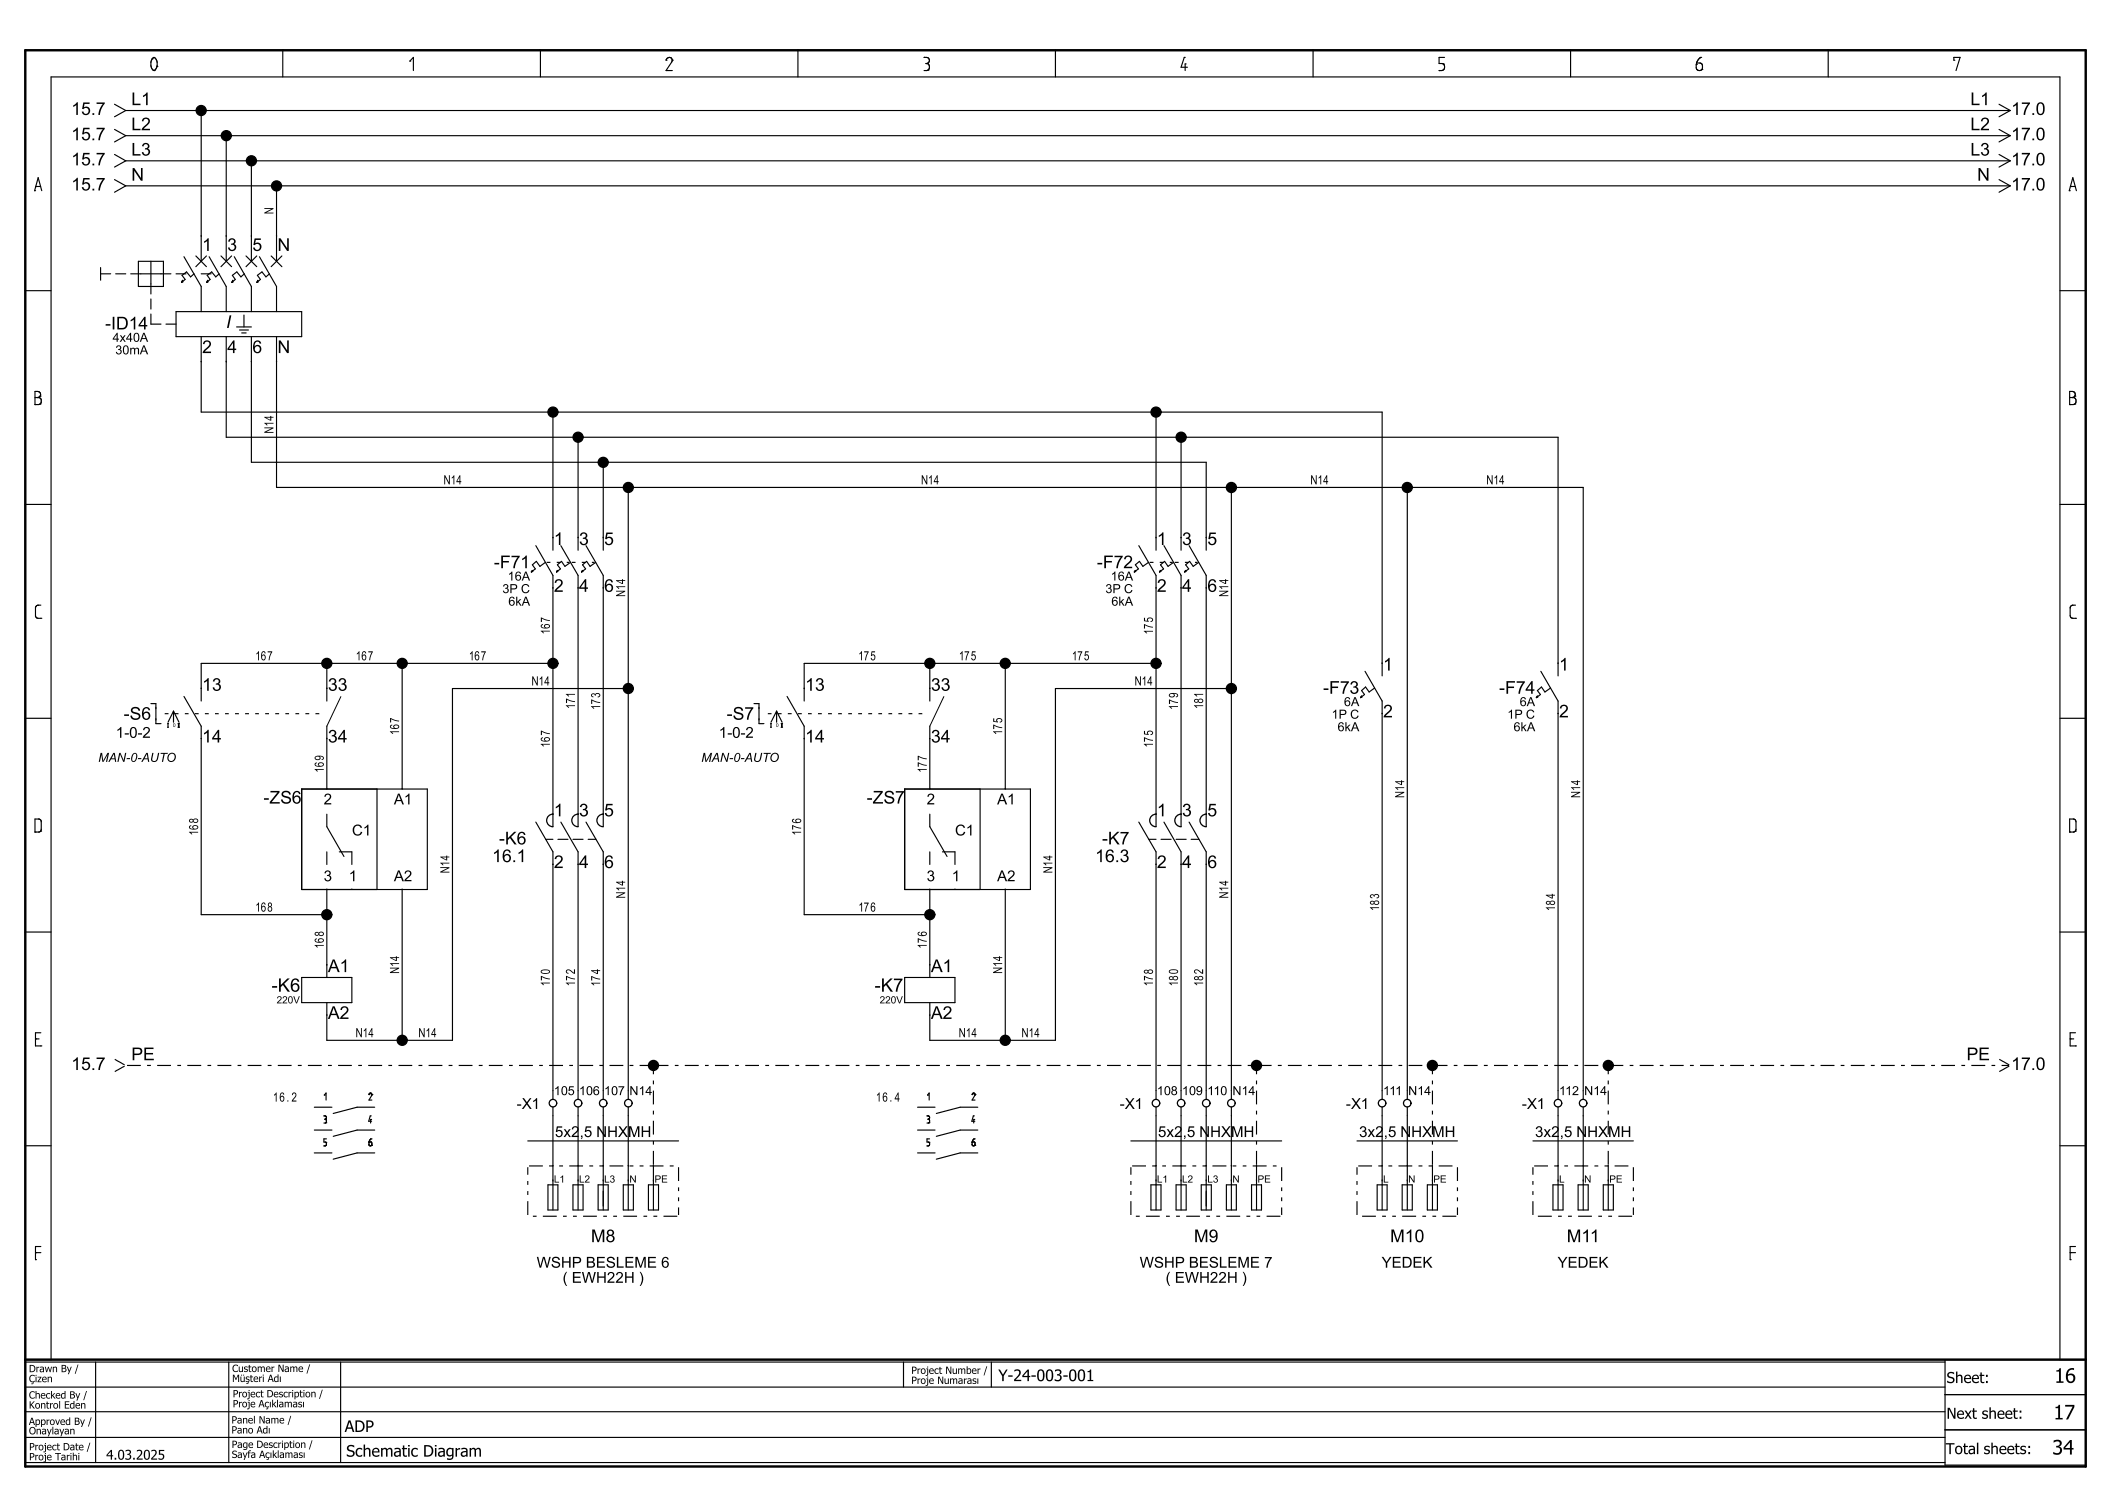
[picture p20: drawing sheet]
<svg xmlns="http://www.w3.org/2000/svg" width="420mm" height="297mm" viewBox="0 0 420 297" stroke-linecap="round" stroke-linejoin="round" font-family="sans-serif">
<defs><g id="words">
<g font-size="4">
<text x="408.7" y="275.1">16</text>
<text x="408.5" y="282.4">17</text>
<text x="408.3" y="289.4">34</text>
</g>
<g font-size="3.7">
<text x="54" y="197.3">-K6</text>
<text x="174" y="197.3">-K7</text>
</g>
<g font-size="3.5">
<text x="14.2" y="22.9">15.7</text>
<text x="26.1" y="20.9">L1</text>
<text x="392" y="20.9">L1</text>
<text x="400.1" y="22.9">17.0</text>
<text x="14.2" y="27.9">15.7</text>
<text x="26.1" y="25.9">L2</text>
<text x="392" y="25.9">L2</text>
<text x="400.1" y="27.9">17.0</text>
<text x="14.2" y="32.9">15.7</text>
<text x="26.1" y="31">L3</text>
<text x="26.1" y="35.9">N</text>
<text x="392" y="31">L3</text>
<text x="393.4" y="35.9">N</text>
<text x="400.1" y="32.9">17.0</text>
<text x="14.2" y="37.9">15.7</text>
<text x="400.1" y="37.9">17.0</text>
<text x="40.2" y="49.9">1</text>
<text x="45.2" y="49.9">3</text>
<text x="50.2" y="49.9">5</text>
<text x="55.2" y="49.9">N</text>
<text x="20.9" y="65.5">-ID14</text>
<text x="45" y="65.2">I</text>
<text x="40.2" y="70.2">2</text>
<text x="45.2" y="70.2">4</text>
<text x="50.2" y="70.2">6</text>
<text x="55.2" y="70.2">N</text>
<text x="98.3" y="113">-F71</text>
<text x="110.2" y="108.4">1</text>
<text x="115.2" y="108.4">3</text>
<text x="120.2" y="108.4">5</text>
<text x="218.2" y="113">-F72</text>
<text x="230.2" y="108.4">1</text>
<text x="235.2" y="108.4">3</text>
<text x="240.2" y="108.4">5</text>
<text x="110.2" y="117.7">2</text>
<text x="115.2" y="117.7">4</text>
<text x="120.2" y="117.7">6</text>
<text x="230.2" y="117.7">2</text>
<text x="235.2" y="117.7">4</text>
<text x="240.2" y="117.7">6</text>
<text x="40.2" y="137.4">13</text>
<text x="65.2" y="137.4">33</text>
<text x="160.2" y="137.4">13</text>
<text x="185.2" y="137.4">33</text>
<text x="275.2" y="133.4">1</text>
<text x="310.2" y="133.4">1</text>
<text x="24.6" y="143.2">-S6</text>
<text x="144.6" y="143.2">-S7</text>
<text x="263.2" y="138">-F73</text>
<text x="275.2" y="142.7">2</text>
<text x="298.2" y="138">-F74</text>
<text x="310.2" y="142.7">2</text>
<text x="40.2" y="147.7">14</text>
<text x="65.2" y="147.7">34</text>
<text x="160.2" y="147.7">14</text>
<text x="185.2" y="147.7">34</text>
<text x="52.4" y="159.9">-ZS6</text>
<text x="172.4" y="159.9">-ZS7</text>
<text x="99.3" y="168">-K6</text>
<text x="110.2" y="162.4">1</text>
<text x="115.2" y="162.4">3</text>
<text x="120.2" y="162.4">5</text>
<text x="219.2" y="168">-K7</text>
<text x="230.2" y="162.4">1</text>
<text x="235.2" y="162.4">3</text>
<text x="240.2" y="162.4">5</text>
<text x="97.9" y="171.5">16.1</text>
<text x="110.2" y="172.7">2</text>
<text x="115.2" y="172.7">4</text>
<text x="120.2" y="172.7">6</text>
<text x="217.9" y="171.5">16.3</text>
<text x="230.2" y="172.7">2</text>
<text x="235.2" y="172.7">4</text>
<text x="240.2" y="172.7">6</text>
<text x="65.2" y="193.4">A1</text>
<text x="185.2" y="193.4">A1</text>
<text x="65.2" y="202.7">A2</text>
<text x="185.2" y="202.7">A2</text>
<text x="14.2" y="212.9">15.7</text>
<text x="26.1" y="210.9">PE</text>
<text x="391.2" y="210.9">PE</text>
<text x="400.1" y="212.9">17.0</text>
<text x="117.6" y="247.1">M8</text>
<text x="237.5" y="247.1">M9</text>
<text x="276.6" y="247.1">M10</text>
<text x="311.7" y="247.1">M11</text>
</g>
<g font-size="3.2">
<text x="198.6" y="274.7">Y-24-003-001</text>
<text x="68.6" y="284.9">ADP</text>
<text x="68.9" y="289.8">Schematic Diagram</text>
</g>
<g font-size="3">
<text x="23" y="146.8">1-0-2</text>
<text x="143" y="146.8">1-0-2</text>
<text x="64.4" y="160">2</text>
<text x="78.4" y="160">A1</text>
<text x="184.4" y="160">2</text>
<text x="198.4" y="160">A1</text>
<text x="70" y="166.2">C1</text>
<text x="190" y="166.2">C1</text>
<text x="64.4" y="175.3">3</text>
<text x="69.4" y="175.3">1</text>
<text x="78.4" y="175.3">A2</text>
<text x="184.4" y="175.3">3</text>
<text x="189.4" y="175.3">1</text>
<text x="198.4" y="175.3">A2</text>
<text x="102.8" y="220.6">-X1</text>
<text x="222.8" y="220.6">-X1</text>
<text x="267.8" y="220.6">-X1</text>
<text x="302.8" y="220.6">-X1</text>
<text x="110.4" y="226.2">5x2</text>
<text x="115.3" y="226.2">,5 N</text>
<text x="120.8" y="226.2">HXMH</text>
<text x="230.4" y="226.2">5x2</text>
<text x="235.3" y="226.2">,5 N</text>
<text x="240.7" y="226.2">HXMH</text>
<text x="270.4" y="226.2">3x2</text>
<text x="275.3" y="226.2">,5 N</text>
<text x="280.8" y="226.2">HXMH</text>
<text x="305.4" y="226.2">3x2</text>
<text x="310.3" y="226.2">,5 N</text>
<text x="315.8" y="226.2">HXMH</text>
<text x="106.8" y="252.2">WSHP BESLEME 6</text>
<text x="111.9" y="255.2">( EWH22H )</text>
<text x="226.7" y="252.2">WSHP BESLEME 7</text>
<text x="231.9" y="255.2">( EWH22H )</text>
<text x="274.9" y="252.2">YEDEK</text>
<text x="309.9" y="252.2">YEDEK</text>
<text x="387.3" y="275.1">Sheet:</text>
<text x="387.3" y="282.2">Next sheet:</text>
<text x="387.1" y="289.3">Total sheets:</text>
</g>
<text font-size="2.7" x="21.1" y="290.4">4.03.2025</text>
<g font-size="2.5">
<text x="54.4" y="42.6" transform="rotate(-90 54.4 42.6)">N</text>
<text x="22.4" y="68">4x40A</text>
<text x="22.9" y="70.5">30m</text>
<text x="54.4" y="86.2" transform="rotate(-90 54.4 86.2)">N14</text>
<text x="88.2" y="96.4">N14</text>
<text x="183.2" y="96.4">N14</text>
<text x="260.7" y="96.4">N14</text>
<text x="295.7" y="96.4">N14</text>
<text x="99.9" y="118">3P C</text>
<text x="101" y="115.5">16A</text>
<text x="124.4" y="118.7" transform="rotate(-90 124.4 118.7)">N14</text>
<text x="219.9" y="118">3P C</text>
<text x="221" y="115.5">16A</text>
<text x="244.4" y="118.7" transform="rotate(-90 244.4 118.7)">N14</text>
<text x="101.1" y="120.5">6kA</text>
<text x="221.1" y="120.5">6kA</text>
<text x="50.8" y="131.4">167</text>
<text x="70.8" y="131.4">167</text>
<text x="93.3" y="131.4">167</text>
<text x="109.4" y="126.2" transform="rotate(-90 109.4 126.2)">167</text>
<text x="170.8" y="131.4">175</text>
<text x="190.8" y="131.4">175</text>
<text x="213.3" y="131.4">175</text>
<text x="229.4" y="126.2" transform="rotate(-90 229.4 126.2)">175</text>
<text x="105.7" y="136.4">N14</text>
<text x="225.7" y="136.4">N14</text>
<text x="114.4" y="141" transform="rotate(-90 114.4 141)">171</text>
<text x="119.4" y="141.2" transform="rotate(-90 119.4 141.2)">173</text>
<text x="234.4" y="141.2" transform="rotate(-90 234.4 141.2)">179</text>
<text x="239.4" y="141" transform="rotate(-90 239.4 141)">181</text>
<text x="264.9" y="143">1P C</text>
<text x="267.4" y="140.5">6A</text>
<text x="299.9" y="143">1P C</text>
<text x="302.3" y="140.5">6A</text>
<text x="79.4" y="146.2" transform="rotate(-90 79.4 146.2)">167</text>
<text x="109.4" y="148.7" transform="rotate(-90 109.4 148.7)">167</text>
<text x="199.4" y="146.2" transform="rotate(-90 199.4 146.2)">175</text>
<text x="229.4" y="148.7" transform="rotate(-90 229.4 148.7)">175</text>
<text x="266.1" y="145.5">6kA</text>
<text x="301.1" y="145.5">6kA</text>
<text x="19.5" y="151.6">MAN-0-AUTO</text>
<text x="64.4" y="153.7" transform="rotate(-90 64.4 153.7)">169</text>
<text x="139.5" y="151.6">MAN-0-AUTO</text>
<text x="184.4" y="153.7" transform="rotate(-90 184.4 153.7)">177</text>
<text x="279.4" y="158.7" transform="rotate(-90 279.4 158.7)">N14</text>
<text x="314.4" y="158.7" transform="rotate(-90 314.4 158.7)">N14</text>
<text x="39.4" y="166.2" transform="rotate(-90 39.4 166.2)">168</text>
<text x="159.4" y="166.2" transform="rotate(-90 159.4 166.2)">176</text>
<text x="89.4" y="173.7" transform="rotate(-90 89.4 173.7)">N14</text>
<text x="209.4" y="173.7" transform="rotate(-90 209.4 173.7)">N14</text>
<text x="124.4" y="178.7" transform="rotate(-90 124.4 178.7)">N14</text>
<text x="244.4" y="178.7" transform="rotate(-90 244.4 178.7)">N14</text>
<text x="50.8" y="181.3">168</text>
<text x="170.8" y="181.3">176</text>
<text x="274.4" y="181.2" transform="rotate(-90 274.4 181.2)">183</text>
<text x="309.4" y="181.2" transform="rotate(-90 309.4 181.2)">184</text>
<text x="64.4" y="188.7" transform="rotate(-90 64.4 188.7)">168</text>
<text x="184.4" y="188.7" transform="rotate(-90 184.4 188.7)">176</text>
<text x="79.4" y="193.7" transform="rotate(-90 79.4 193.7)">N14</text>
<text x="109.4" y="196.2" transform="rotate(-90 109.4 196.2)">170</text>
<text x="114.4" y="196.2" transform="rotate(-90 114.4 196.2)">172</text>
<text x="119.4" y="196.2" transform="rotate(-90 119.4 196.2)">174</text>
<text x="199.4" y="193.7" transform="rotate(-90 199.4 193.7)">N14</text>
<text x="229.4" y="196.2" transform="rotate(-90 229.4 196.2)">178</text>
<text x="234.4" y="196.2" transform="rotate(-90 234.4 196.2)">180</text>
<text x="239.4" y="196.2" transform="rotate(-90 239.4 196.2)">182</text>
<text x="70.7" y="206.3">N14</text>
<text x="83.2" y="206.3">N14</text>
<text x="190.7" y="206.3">N14</text>
<text x="203.2" y="206.3">N14</text>
<text x="54.3" y="219.1">16. 2</text>
<text x="110.2" y="217.9">105</text>
<text x="115.2" y="217.9">106</text>
<text x="120.2" y="217.9">107 N14</text>
<text x="174.3" y="219.1">16. 4</text>
<text x="230.2" y="217.9">108</text>
<text x="235.2" y="217.9">109</text>
<text x="240.2" y="217.9">110 N14</text>
<text x="275.2" y="217.9">111 N14</text>
<text x="310.2" y="217.9">112 N14</text>
</g>
<g font-size="2">
<text x="55" y="199.6">220V</text>
<text x="175" y="199.6">220V</text>
<text x="110.2" y="235.3">L1</text>
<text x="115.2" y="235.3">L2</text>
<text x="120.2" y="235.3">L3</text>
<text x="125.2" y="235.3">N</text>
<text x="130.2" y="235.3">PE</text>
<text x="230.2" y="235.3">L1</text>
<text x="235.2" y="235.3">L2</text>
<text x="240.2" y="235.3">L3</text>
<text x="245.2" y="235.3">N</text>
<text x="250.2" y="235.3">PE</text>
<text x="275.2" y="235.3">L</text>
<text x="280.2" y="235.3">N</text>
<text x="285.2" y="235.3">PE</text>
<text x="310.2" y="235.3">L</text>
<text x="315.2" y="235.3">N</text>
<text x="320.2" y="235.3">PE</text>
<text x="5.8" y="273">Drawn By /</text>
<text x="5.8" y="275">Çizen</text>
<text x="46.2" y="272.9">Customer Name /</text>
<text x="46.2" y="274.9">Müşteri Adı</text>
<text x="181.3" y="273.3">Project Number /</text>
<text x="181.3" y="275.3">Proje Numarası</text>
<text x="5.8" y="278.2">Checked By /</text>
<text x="5.8" y="280.2">Kontrol Eden</text>
<text x="46.3" y="278">Project Description /</text>
<text x="46.3" y="280">Proje Açıklaması</text>
<text x="5.8" y="283.5">Approved By /</text>
<text x="5.8" y="285.3">Onaylayan</text>
<text x="46.1" y="283.2">Panel Name /</text>
<text x="46.1" y="285.2">Pano Adı</text>
<text x="5.8" y="288.5">Project Date /</text>
<text x="5.8" y="290.5">Proje Tarihi</text>
<text x="46.1" y="288">Page Description /</text>
<text x="46.1" y="290">Sayfa Açıklaması</text>
</g>
<g font-size="1">
<text x="34.4" y="144.6">0</text>
<text x="154.3" y="144.6">0</text>
</g>
</g></defs>
<g fill="none" stroke="#000" stroke-width=".23">
<path d="M30.3 11.7h.1M30.3 11.7l-.3 .7v.8l.3 .5 .4 .3M30.3 11.7a.49 .49 0 0 1 .6-.2 .49 .49 0 0 1 .3 .5v1.2M30.7 14h.1M31.2 13.2h.1M31.2 13.2l-.2 .6-.3 .2M56.3 10v5.3M81.5 12.2h.1M81.5 12.2l.7-.8v2.6M107.5 10v5.3M132.5 12h.1M132.5 12a.63 .63 0 0 1 .6-.6 .63 .63 0 0 1 .7 .6"/>
<path d="M133.8 12h.1M133.8 12l-1.3 2h1.3M158.7 10v5.3M183.8 11.4h.1M183.8 11.4h.6a.61 .61 0 0 1 .5 .6 .61 .61 0 0 1-.4 .6M184.2 12.6h.3M184.5 12.6h.1M184.5 12.6a.75 .75 0 0 1 .1 1.3M184.5 12.6h-.1M184.6 13.9h.1M184.6 13.9l-.8 .1M210 10v5.3"/>
<path d="M235.6 11.4h.1M235.6 11.4l-.6 2h1.2M235.8 12.7h.1M235.8 12.7v1.3M261.2 10v5.3M286.3 14h.1M287.1 12.7h.1M287.1 12.7a.74 .74 0 0 1 .3 .8 .74 .74 0 0 1-.6 .5h-.5M287.4 11.4h-1.1v1.2l.8 .1M312.5 10v5.3M337.5 12.8h.1M338.4 11.4h.1"/>
<path d="M338.4 11.4l-.4 .3-.4 .7-.1 1.1a.63 .63 0 0 0 .6 .5 .63 .63 0 0 0 .6-.4v-.6l-.2-.3-1-.2M338.6 13.8h.1M363.7 10v5.3M388.7 12h.1M388.7 12v-.6h1.3l-.8 2.6M6.9 37.9h.1M6.9 37.9l.7-2.6 .7 2.6M7.1 37.1h.1M7.1 37.1h1M22.8 20.7l2.2 1.3M22.8 25.7l2.2 1.3M22.8 30.7l2.2 1.3"/>
<path d="M22.8 35.7l2.2 1.3M25 22l-2.2 1.2M25 22h374.9M25 27l-2.2 1.2M25 27h374.9M25 32l-2.2 1.2M25 32h374.9M25 37l-2.2 1.2M25 37h374.9M40 22v30M45 27v25M50 32v20"/>
<path d="M55 37v15M397.7 20.7l2.2 1.3M397.7 25.7l2.2 1.3M397.7 30.7l2.2 1.3M397.7 35.7l2.2 1.3M399.9 22l-2.2 1.2M399.9 27l-2.2 1.2M399.9 32l-2.2 1.2M399.9 37l-2.2 1.2M411.7 37.9h.1M411.7 37.9l.7-2.6 .7 2.6M411.9 37.1h.1"/>
<path d="M411.9 37.1h1M5 57.8h5.2M20 54.5h2M20 53.2v2.5M23 54.5h2M26 54.5h8M27.5 52h5v5h-5zM30 52v6.5M30 59.5v2M35 54.5h2M36.3 55.8l-.2 .4M36.4 56.1l-.3 .1"/>
<path d="M36.6 51.1l3.4 5.9v5M38.6 54.5l-.7 .6-.8-1-.9 .7 .6 .8-.7 .6M39 50.9l2.1 2.1M40 54.5h2M41.1 50.9l-2.1 2.1M41.3 55.8l-.2 .4M41.4 56.1l-.3 .1M41.6 51.1l3.4 5.9v5M43.6 54.5l-.7 .6-.8-1-.9 .7 .6 .8-.7 .6M44 50.9l2.1 2.1M46.1 50.9l-2.1 2.1M46.3 55.8l-.2 .4"/>
<path d="M46.4 56.1l-.3 .1M46.6 51.1l3.4 5.9v5M48.6 54.5l-.7 .6-.8-1-.9 .7 .6 .8-.7 .6M48.9 50.9l2.2 2.1M51.1 50.9l-2.2 2.1M51.3 55.8l-.2 .4M51.4 56.1l-.3 .1M51.6 51.1l3.4 5.9v5M53.6 54.5l-.7 .6-.8-1-.9 .7 .6 .8-.7 .6M53.9 50.9l2.2 2.1M56.1 50.9l-2.2 2.1M409.8 57.8h5.2"/>
<path d="M7 79.1h.8l.3 .2 .1 .7-.2 .4M7.5 79.1h.1M7.5 79.1a.61 .61 0 0 0 .6-.6 .61 .61 0 0 0-.6-.6h-.5v2.6M8 78.8h.1M30 62.5v2h2M33 64.5h2M35 62h25v5h-25zM40 67v15h235v52.5M45 67v20h265v47.5M47.1 65h2.9M47.7 65.6h1.7M48.1 66.2h.9"/>
<path d="M48.5 62.7v2.3M50 67v25h190v17.5M55 67v30h260v121.7M411.8 79.1h.8a.75 .75 0 0 1 .2 1.3M412.3 79.1h.1M412.8 78.8h.1M412.8 78.8a.61 .61 0 0 0-.5-.9h-.5v2.6M412.8 78.8l-.5 .3M7 80.5h.1M8 80.4h.1M8 80.4l-1 .1M110 82v27.5"/>
<path d="M115 87v22.5M120 92v17.5M125 97v121.7M230 82v27.5M235 87v22.5M245 97v121.7M280 97v121.7M411.8 80.5h.1M412.8 80.4h.1M412.8 80.4l-1 .1M5 100.3h5.2M105.9 113.5l-.2 .3"/>
<path d="M106 113.7l-.3 .1M106.6 108.5l3.4 6v50M108.5 111.9l-1.1 .8-.7-1-.8 .7 .6 .8-.8 .6M108.8 111.9h.7M110.8 111.9h.7M110.9 113.5l-.2 .3M111 113.7l-.3 .1M111.6 108.5l3.4 6v50M112.8 111.9h.5M113.5 111.9l-1.1 .8-.7-1-.8 .7 .6 .8-.8 .6M113.8 111.9h.7M115.7 111.9h.8"/>
<path d="M115.9 113.5l-.2 .3M116 113.7l-.3 .1M116.6 108.5l3.4 6v50M117.8 111.9h.5M118.5 111.9l-1.1 .8-.7-1-.8 .7 .6 .8-.8 .6M225.9 113.5l-.2 .3M226 113.7l-.3 .1M226.6 108.5l3.4 6v50M228.5 111.9l-1.1 .8-.7-1-.8 .7 .6 .8-.8 .6M228.7 111.9h.8M230.7 111.9h.8M230.9 113.5l-.2 .3"/>
<path d="M231 113.7l-.3 .1M231.6 108.5l3.4 6v50M232.7 111.9h.5M233.5 111.9l-1.1 .8-.7-1-.8 .7 .6 .8-.8 .6M233.7 111.9h.8M235.7 111.9h.8M235.9 113.5l-.2 .3M236 113.7l-.3 .1M236.6 108.5l3.4 6v50M237.7 111.9h.5M238.5 111.9l-1.1 .8-.7-1-.8 .7 .6 .8-.8 .6M409.8 100.3h5.2"/>
<path d="M7.4 120.4h.1M7.4 120.4l-.3 .5v1.7l.3 .4h.7M8.1 123h.1M8.1 120.4h-.7M30 140h1v4h1M36.6 138.5l3.4 6v37.5h25M65 132v7.5M80 132v25M110 132h-70v7.5M125 137h-35v69.9h-25v-7.4M150 140h1v4h1M156.6 138.5l3.4 6v37.5h25"/>
<path d="M185 132v7.5M200 132v25M230 132h-70v7.5M245 137h-35v69.9h-25v-7.4M270.9 138.5l-.2 .3M271 138.7l-.3 .1M271.6 133.5l3.4 6v79.2M273.5 136.9l-1.1 .8-.7-1-.8 .7 .6 .8-.8 .6M305.9 138.5l-.2 .3M306 138.7l-.3 .1M306.6 133.5l3.4 6v79.2M308.5 136.9l-1.1 .8-.7-1-.8 .7 .6 .8-.8 .6"/>
<path d="M412.2 120.4h.1M412.2 120.4l-.3 .4v1.6a.51 .51 0 0 0 .5 .6h.5M412.9 123h.1M412.9 120.4h-.7M5 142.9h5.2M32.8 142h.7M33.3 144h.2M33.3 144.7h.2M33.4 144v.7M34.5 141.5l-1.1 2.2M34.5 141.5v2.2M34.5 141.5l1.1 2.2"/>
<path d="M34.8 142h.7M35.4 144h.3M35.4 144.7h.3M35.5 144v.7M35.6 144v.7M36.8 142h.7M38.8 142h.7M40.8 142h.7M42.8 142h.7M44.8 142h.7M46.8 142h.7M48.8 142h.7"/>
<path d="M50.8 142h.7M52.8 142h.7M54.8 142h.7M56.8 142h.7M58.8 142h.7M60 157h25v20h-25zM60.8 142h.7M62.8 142h.7M65 144.5v12.5M75 157v20M152.8 142h.7M153.3 144h.2"/>
<path d="M153.3 144.7h.2M153.4 144v.7M154.5 141.5l-1.1 2.2M154.5 141.5v2.2M154.5 141.5l1.1 2.2M154.8 142h.7M155.4 144h.3M155.4 144.7h.3M155.5 144v.7M155.6 144v.7M156.7 142h.8M158.7 142h.8"/>
<path d="M160.8 142h.7M162.7 142h.8M164.7 142h.8M166.8 142h.7M168.8 142h.7M170.7 142h.8M172.7 142h.8M174.8 142h.7M176.8 142h.7M178.7 142h.8M180 157h25v20h-25zM180.7 142h.8"/>
<path d="M182.8 142h.7M185 144.5v12.5M195 157v20M409.8 142.9h5.2M7 165.5h.1M8.1 165.3h.1M8.1 165.3l.1-.2-.1-1.9-.3-.3h-.8v2.6M8.1 165.3l-.3 .2h-.8M65 162v2.5l3.4 5.9M65 169.5v2.5M65 176.8v17.7M67.5 169.5h2.5v2.5"/>
<path d="M70 176.8v.2M80 176.8v30.1M106.6 163.5l3.4 6v49.2M108.6 167h1.4M111 167h2M111.6 163.5l3.4 6v49.2M114 167h2M116.6 163.5l3.4 6v49.2M117 167h1.6M185 162v2.5l3.4 5.9M185 169.5v2.5M185 176.8v17.7"/>
<path d="M187.5 169.5h2.5v2.5M190 176.8v.2M200 176.8v30.1M226.6 163.5l3.4 6v49.2M228.5 167h1.5M231 167h2M231.6 163.5l3.4 6v49.2M234 167h2M236.6 163.5l3.4 6v49.2M237 167h1.5M411.8 165.5h.1M412.9 165.3h.1"/>
<path d="M412.9 165.3l.1-.3-.1-1.8-.3-.3h-.8v2.6M412.9 165.3l-.3 .2h-.8M5 185.4h5.2M60 194.5h10v5h-10zM180 194.5h10v5h-10zM409.8 185.4h5.2M7.1 206.7h.1M7.1 206.7h.7M8.1 208.1h.1M8.1 205.4h-1v2.7h1M22.8 210.7l2 1.1M24.8 212.1l-2 1.1"/>
<path d="M25.3 212h2.7M29.3 212h.7M31.3 212h2.7M35.3 212h.7M37.3 212h2.7M41.3 212h.7M43.3 212h2.7M47.3 212h.7M49.3 212h2.7M53.3 212h.7M55.3 212h2.7M59.3 212h.7"/>
<path d="M61.3 212h2.7M64.5 217.8h.1M64.5 217.8l.4-.4v1.4M65.3 212h.7M67.3 212h2.7M71.3 212h.7M73.3 212h2.7M73.4 217.7h.1M73.4 217.7l.2-.2h.3v.4l-.5 .9h.6M73.7 217.4v.1M73.8 217.5h.1M74 217.8v.1"/>
<path d="M74 217.7h.1M77.3 212h.7M79.3 212h2.7M83.3 212h.7M85.3 212h2.7M89.3 212h.7M91.3 212h2.7M95.2 212h.8M97.3 212h2.7M101.3 212h.7M103.3 212h2.7M107.3 212h.7"/>
<path d="M109.2 212h2.8M113.3 212h.7M115.3 212h2.7M119.3 212h.7M121.3 212h2.7M125.2 212h.8M127.3 212h2.4M130 217v2.7M130 214.9v.8M130 212.2v1.5M130.3 212h2.7M134.3 212h.7"/>
<path d="M136.2 212h2.8M140.3 212h.7M142.2 212h2.8M146.3 212h.7M148.3 212h2.7M152.2 212h.8M154.3 212h2.7M158.2 212h.8M160.2 212h2.8M164.2 212h.8M166.2 212h2.8M170.3 212h.7"/>
<path d="M172.2 212h2.8M176.3 212h.7M178.3 212h2.7M182.2 212h.8M184.3 212h2.7M184.5 217.8h.1M184.5 217.8l.4-.4v1.4M188.2 212h.8M190.2 212h2.8M193.4 217.7h.1M193.4 217.7l.2-.2 .4 .1v.2l-.6 1h.6M194 217.7h.1"/>
<path d="M194.2 212h.8M196.2 212h2.8M200.3 212h.7M202.2 212h2.8M206.2 212h.8M208.2 212h2.8M212.2 212h.8M214.2 212h2.8M218.2 212h.8M220.2 212h2.8M224.2 212h.8M226.2 212h2.8"/>
<path d="M230.2 212h.8M232.2 212h2.8M236.2 212h.8M238.2 212h2.8M242.2 212h.8M244.2 212h2.8M248.2 212h.8M250 217v2.7M250 214.9v.8M250 212.2v1.5M250.2 212h2.8M254.2 212h.8"/>
<path d="M256.2 212h2.8M260.2 212h.8M262.2 212h2.8M266.2 212h.8M268.2 212h2.8M272.2 212h.8M274.2 212h2.8M278.2 212h.8M280.2 212h2.8M284.2 212h.5M285 217v2.7M285 214.9v.8"/>
<path d="M285 212.2v1.5M285.2 212h2.8M289.2 212h.8M291.2 212h2.8M295.2 212h.8M297.2 212h2.8M301.2 212h.8M303.2 212h2.8M307.2 212h.8M309.2 212h2.8M313.2 212h.8M315.2 212h2.8"/>
<path d="M319.2 212h.5M320 217v2.7M320 214.9v.8M320 212.2v1.5M320.2 212h2.8M324.2 212h.8M326.2 212h2.8M330.2 212h.8M332.2 212h2.8M336.2 212h.8M338.2 212h2.8M342.2 212h.8"/>
<path d="M344.2 212h2.8M348.2 212h.8M350.2 212h2.8M354.2 212h.8M356.2 212h2.8M360.2 212h.8M362.2 212h2.8M366.2 212h.8M368.2 212h2.8M372.2 212h.8M374.2 212h2.8M378.2 212h.8"/>
<path d="M380.2 212h2.8M384.2 212h.8M386.2 212h2.8M390.2 212h.8M392.2 212h2.8M396.2 212h.8M397.8 210.7l1.9 1.1M398.2 212h1.5M399.7 212.1l-1.9 1.1M411.9 206.7h.1M411.9 206.7h.7M412.9 208.1h.1"/>
<path d="M412.9 205.4h-1v2.7h1M5 227.9h5.2M62.5 220.3h3.5M62.5 224.8h3.5M62.5 229.4h3.5M64.4 222h.1M64.4 228h.1M64.4 222l.5 .1v.3l-.1 .2M64.6 222.6h.1M64.7 222.6h.1M64.7 227.9h.1M64.7 222h.1"/>
<path d="M64.7 222.6l.2 .3-.1 .5M64.7 223.4h.1M64.7 223.4h-.3M64.7 227.2h.1M64.8 227.2l.1 .2v.4l-.5 .2M64.8 223.4h.1M64.8 227.2h.1M64.9 227.3v.1M64.9 226.6h-.5v.6h.3M73.4 227.3h.1M73.7 222h.1M73.7 222l-.3 1.1h.5"/>
<path d="M73.7 222.7h.1M73.7 222.7v.7M73.8 226.6l-.4 .5v.7l.2 .1h.3l.1-.2-.1-.5-.5-.1M73.8 227.9h.1M73.8 227.2h.1M73.8 226.6h.1M73.9 227.9h.1M74.5 220.3h-3.5l-4.7 1.2M74.5 224.8h-3.5l-4.7 1.2M74.5 229.4h-3.5l-4.7 1.2M105 239v2.7M105 236.9v.8"/>
<path d="M105 234.9v.8M105 232.2v1.5M105 227h30M105.3 231.9h2.7M109 235.7h2v5h-2zM109.2 231.9h.8M110 220.2v20.5M111.3 231.9h.7M113.3 231.9h2.7M114 235.7h2v5h-2zM115 220.2v20.5M117.2 231.9h.8"/>
<path d="M119 235.7h2v5h-2zM119.3 231.9h.7M120 220.2v20.5M121.3 231.9h2.7M124 235.7h2v5h-2zM125 220.2v20.5M125.2 231.9h.8M127.3 231.9h.7M129 235.7h2v5h-2zM129.3 231.9h2.7M130 228.9v2.8M130 227v.7"/>
<path d="M130 222.9v2.8M130 220.9v.8M130 231.8v8.9M133.2 231.9h.8M135 232.2v2.7M135 236.2v.7M135 238.2v.8M182.5 220.3h3.5M182.5 224.8h3.5M182.5 229.4h3.5M184.4 222h.1M184.4 228h.1"/>
<path d="M184.4 222h.4l.1 .2v.2l-.2 .2M184.6 222.6h.1M184.7 222.6h.1M184.7 222.6l.2 .2v.4l-.1 .2h-.4M184.8 222.7h.1M184.8 223.4h.1M184.8 227.2h.1M184.8 227.2l.1 .2v.5l-.5 .1M184.8 222.6h.1M184.9 226.6h-.5v.6h.4M193.4 227.3h.1M193.4 227.3v.5l.2 .2 .3-.1"/>
<path d="M193.4 227.1l.5 .1v.7M193.4 227.1v.2M193.4 227v.1M193.6 227.9h.1M193.6 222h.1M193.6 222l-.3 1.1h.7M193.7 222.7h.1M193.7 222.7v.7M193.8 226.6h.1M193.8 226.6l-.4 .5M193.9 227.9h.1M194.5 220.3h-3.5l-4.7 1.2"/>
<path d="M194.5 224.8h-3.5l-4.7 1.2M194.5 229.4h-3.5l-4.7 1.2M225 239v2.7M225 236.9v.8M225 234.9v.8M225 232.2v1.5M225 227h30M225.2 231.9h2.8M229 235.7h2v5h-2zM229.2 231.9h.8M230 220.2v20.5M231.2 231.9h.8"/>
<path d="M233.2 231.9h2.8M234 235.7h2v5h-2zM235 220.2v20.5M237.2 231.9h.8M239 235.7h2v5h-2zM239.2 231.9h.8M240 220.2v20.5M241.2 231.9h2.8M244 235.7h2v5h-2zM245 220.2v20.5M245.2 231.9h.8M247.2 231.9h.8"/>
<path d="M249 235.7h2v5h-2zM249.2 231.9h2.8M250 228.9v2.8M250 227v.7M250 222.9v2.8M250 220.9v.8M250 231.8v8.9M253.2 231.9h.8M255 232.2v2.7M255 236.2v.7M255 238.2v.8M270 239v2.7"/>
<path d="M270 236.9v.8M270 234.9v.8M270 232.2v1.5M270 227h20M270.2 231.9h2.8M274 235.7h2v5h-2zM274.2 231.9h.8M275 220.2v20.5M276.2 231.9h.8M278.2 231.9h2.8M279 235.7h2v5h-2zM280 220.2v20.5"/>
<path d="M282.2 231.9h.8M284 235.7h2v5h-2zM284.2 231.9h.8M285 228.9v2.8M285 227v.7M285 222.9v2.8M285 220.9v.8M285 231.8v8.9M286.2 231.9h2.8M290 232.2v2.7M290 236.2v.7M290 238.2v.8"/>
<path d="M305 239v2.7M305 236.9v.8M305 234.9v.8M305 232.2v1.5M305 227h20M305.2 231.9h2.8M309 235.7h2v5h-2zM309.2 231.9h.8M310 220.2v20.5M311.2 231.9h.8M313.2 231.9h2.8M314 235.7h2v5h-2z"/>
<path d="M315 220.2v20.5M317.2 231.9h.8M319 235.7h2v5h-2zM319.2 231.9h.8M320 228.9v2.8M320 227v.7M320 222.9v2.8M320 220.9v.8M320 231.8v8.9M321.2 231.9h2.8M325 232.2v2.7M325 236.2v.7"/>
<path d="M325 238.2v.8M409.8 227.9h5.2M7.1 250.6h.1M7.1 249.2h.1M7.1 249.2h1M8.1 248h-1v2.6M106 241.9h.8M108 241.9h2.8M112 241.9h.8M114 241.9h.8M116 241.9h2.7M120 241.9h.8"/>
<path d="M122 241.9h.8M124 241.9h2.7M128 241.9h.8M130 241.9h.8M132 241.9h2.7M135 240.2v1.5M226 241.9h.7M228 241.9h2.7M232 241.9h.7M234 241.9h.7M236 241.9h2.7M240 241.9h.7"/>
<path d="M242 241.9h.7M244 241.9h2.7M248 241.9h.7M250 241.9h.7M252 241.9h2.7M255 240.2v1.5M271 241.9h2.7M275 241.9h.7M277 241.9h.7M279 241.9h2.7M283 241.9h.7M285 241.9h.7"/>
<path d="M287 241.9h2.7M290 240.2v1.5M306 241.9h2.7M310 241.9h.7M312 241.9h.7M314 241.9h2.7M318 241.9h.7M320 241.9h.7M322 241.9h2.7M325 240.2v1.5M411.9 250.6h.1M411.9 249.2h.1"/>
<path d="M411.9 249.2h1M412.9 248h-1v2.6M5 270.5h5.2v-255.2h399.6v255.2h5.2M5 271h382M5 275.9h382M19 271v19.9M45.5 271v19.9M67.8 271v19.9M179.8 271v4.9M197.2 271v4.9M387 270.4v21.1h28M387 277.4h28"/>
<path d="M5 280.8h382M5 285.9h382M5 290.9h382M387 284.4h28"/>
</g>
<path d="M5 10h410v281.7h-410zM5 270.5h410" fill="none" stroke="#000" stroke-width=".48"/>
<g fill="none" stroke="#000" stroke-width=".25">
<path d="M110 162a1.25 1.25 0 0 0-1.2 1.2 1.25 1.25 0 0 0 1.2 1.3M115 162a1.25 1.25 0 0 0-1.2 1.2 1.25 1.25 0 0 0 1.2 1.3M120 162a1.25 1.25 0 0 0-1.2 1.2 1.25 1.25 0 0 0 1.2 1.3M230 162a1.25 1.25 0 0 0-1.3 1.2 1.25 1.25 0 0 0 1.3 1.3M235 162a1.25 1.25 0 0 0-1.3 1.2 1.25 1.25 0 0 0 1.3 1.3M240 162a1.25 1.25 0 0 0-1.3 1.2 1.25 1.25 0 0 0 1.3 1.3"/>
<circle cx="40" cy="22" r="1"/>
<circle cx="45" cy="27" r="1"/>
<circle cx="50" cy="32" r="1"/>
<circle cx="55" cy="37" r="1"/>
<circle cx="110" cy="82" r="1"/>
<circle cx="115" cy="87" r="1"/>
<circle cx="120" cy="92" r="1"/>
<circle cx="125" cy="97" r="1"/>
<circle cx="230" cy="82" r="1"/>
<circle cx="235" cy="87" r="1"/>
<circle cx="245" cy="97" r="1"/>
<circle cx="280" cy="97" r="1"/>
<circle cx="65" cy="132" r="1"/>
<circle cx="80" cy="132" r="1"/>
<circle cx="110" cy="132" r="1"/>
<circle cx="125" cy="137" r="1"/>
<circle cx="185" cy="132" r="1"/>
<circle cx="200" cy="132" r="1"/>
<circle cx="230" cy="132" r="1"/>
<circle cx="245" cy="137" r="1"/>
<circle cx="65" cy="182" r="1"/>
<circle cx="185" cy="182" r="1"/>
<circle cx="80" cy="206.9" r="1"/>
<circle cx="110" cy="219.5" r=".75"/>
<circle cx="115" cy="219.5" r=".75"/>
<circle cx="120" cy="219.4" r=".75"/>
<circle cx="125" cy="219.5" r=".75"/>
<circle cx="130" cy="212" r="1"/>
<circle cx="200" cy="206.9" r="1"/>
<circle cx="230" cy="219.5" r=".75"/>
<circle cx="235" cy="219.4" r=".75"/>
<circle cx="240" cy="219.5" r=".75"/>
<circle cx="245" cy="219.5" r=".75"/>
<circle cx="250" cy="212" r="1"/>
<circle cx="275" cy="219.5" r=".75"/>
<circle cx="280" cy="219.4" r=".75"/>
<circle cx="285" cy="212" r="1"/>
<circle cx="310" cy="219.4" r=".75"/>
<circle cx="315" cy="219.5" r=".75"/>
<circle cx="320" cy="212" r="1"/>
</g>
<path d="M67.8 138.6l-2.8 5.9M187.8 138.6l-2.8 5.9" fill="none" stroke="#000" stroke-width=".2"/>
<g fill="#000">
<circle cx="40" cy="22" r="1"/>
<circle cx="45" cy="27" r="1"/>
<circle cx="50" cy="32" r="1"/>
<circle cx="55" cy="37" r="1"/>
<circle cx="110" cy="82" r="1"/>
<circle cx="115" cy="87" r="1"/>
<circle cx="120" cy="92" r="1"/>
<circle cx="125" cy="97" r="1"/>
<circle cx="230" cy="82" r="1"/>
<circle cx="235" cy="87" r="1"/>
<circle cx="245" cy="97" r="1"/>
<circle cx="280" cy="97" r="1"/>
<circle cx="65" cy="132" r="1"/>
<circle cx="80" cy="132" r="1"/>
<circle cx="110" cy="132" r="1"/>
<circle cx="125" cy="137" r="1"/>
<circle cx="185" cy="132" r="1"/>
<circle cx="200" cy="132" r="1"/>
<circle cx="230" cy="132" r="1"/>
<circle cx="245" cy="137" r="1"/>
<circle cx="65" cy="182" r="1"/>
<circle cx="185" cy="182" r="1"/>
<circle cx="80" cy="206.9" r="1"/>
<circle cx="130" cy="212" r="1"/>
<circle cx="200" cy="206.9" r="1"/>
<circle cx="250" cy="212" r="1"/>
<circle cx="285" cy="212" r="1"/>
<circle cx="320" cy="212" r="1"/>
</g>
<use href="#words"/>
</svg>
